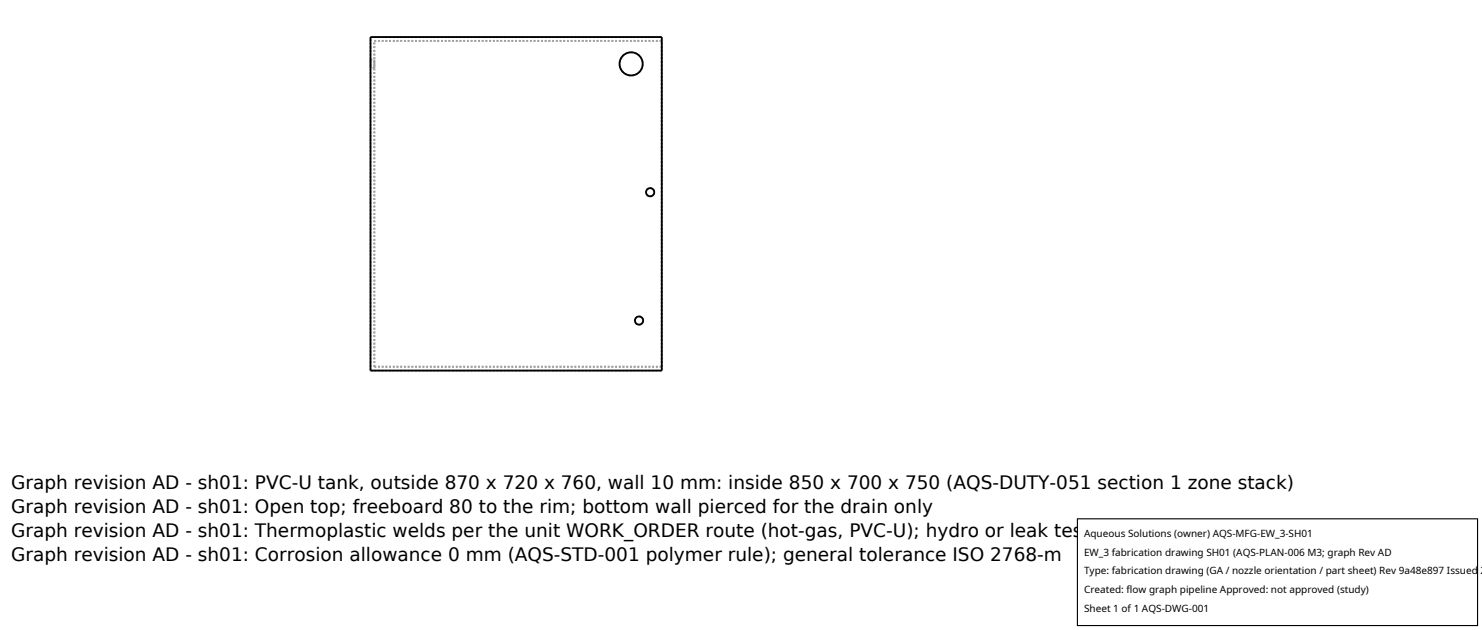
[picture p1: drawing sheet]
<svg xmlns="http://www.w3.org/2000/svg" width="212mm" height="90mm" viewBox="0 0 212 90" stroke-linecap="round" stroke-linejoin="round" font-family="sans-serif">
<defs><g id="words">
<g font-size="2.6">
<text x="1.6" y="69.8">Graph revision AD - sh01: PVC-U tank, outside 870 x 720 x 760, wall 10 mm: inside 850 x 700 x 750 (AQS-DUTY-051 section 1 zone stack)</text>
<text x="1.6" y="73.3">Graph revision AD - sh01: Open top; freeboard 80 to the rim; bottom wall pierced for the drain only</text>
<text x="1.6" y="76.7">Graph revision AD - sh01: Thermoplastic welds per the unit WORK_ORDER route (hot-gas, PVC-U); hydro or leak test per F-CELL route class</text>
<text x="1.6" y="80.2">Graph revision AD - sh01: Corrosion allowance 0 mm (AQS-STD-001 polymer rule); general tolerance ISO 2768-m</text>
</g>
<g font-size="1.4">
<text x="154.8" y="76.6">Aqueous Solutions (owner) AQS-MFG-EW_3-SH01</text>
<text x="154.8" y="79.3">EW_3 fabrication drawing SH01 (AQS-PLAN-006 M3; graph Rev AD</text>
<text x="154.8" y="82">Type: fabrication drawing (GA / nozzle orientation / part sheet) Rev 9a48e897 Issued 2</text>
<text x="154.8" y="84.7">Created: flow graph pipeline Approved: not approved (study)</text>
<text x="154.8" y="87.4">Sheet 1 of 1 AQS-DWG-001</text>
</g>
</g></defs>
<g fill="none" stroke="#a0a0a0" stroke-width=".26" stroke-dasharray=".3 .3" stroke-linecap="butt">
<path d="M52.9 5.3h41.6M52.9 8.5v1.2M52.9 9.7v-1.2M52.9 8.5h.6M53.5 5.8h41M53.5 8.5v1.2M53.5 9.7v-1.2M53.5 9.7h-.6M90.1 7.5l.7 .1 .5 .4 .4 .5 .1 .7-.1 .6-.4 .5-.6 .4-.6 .1-.7-.2-.5-.4-.3-.5-.1-.6 .1-.6 .4-.5 .5-.4 .6-.1M92.9 26.9l.4 .1 .1 .5-.1 .4-.5 .1-.4-.2-.1-.4 .2-.4 .4-.1M52.9 52.9h41.6M52.9 52.9v-47.6"/>
<path d="M53.5 52.4h41M53.5 52.4v-46.6M91.3 45.2l.4 .2 .2 .4-.2 .4-.4 .2-.5-.2-.1-.5 .2-.4 .4-.1M94.5 52.9v-47.6M94.5 52.4v-46.6"/>
</g>
<g fill="none" stroke="#000" stroke-width=".26">
<path d="M52.9 5.3h41.6v47.6h-41.6z"/>
<circle cx="90.1" cy="9.1" r="1.65"/>
<circle cx="92.9" cy="27.4" r=".58"/>
<circle cx="91.3" cy="45.8" r=".58"/>
</g>
<path d="M153.9 74.1h57.1v15.2h-57.1z" fill="#fff" stroke="#000" stroke-width=".16"/>
<use href="#words"/>
</svg>
